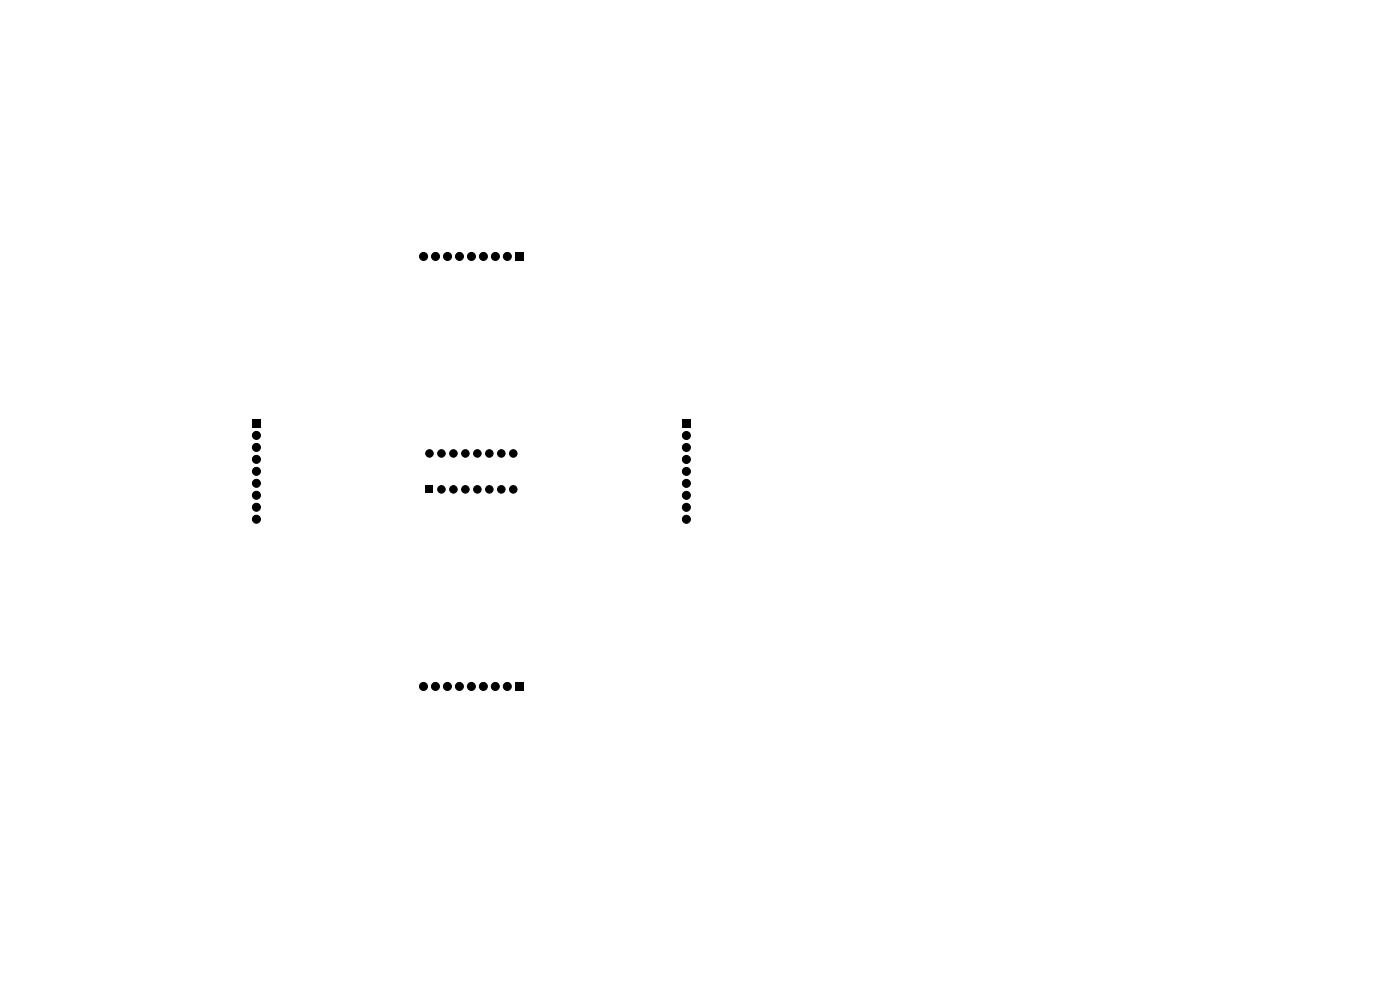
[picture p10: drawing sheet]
<svg xmlns="http://www.w3.org/2000/svg" width="297mm" height="210mm" viewBox="0 0 297 210" stroke-linecap="round" stroke-linejoin="round" font-family="sans-serif">
<path d="M109.3 53.6h1.7v1.7h-1.7zM53.6 89h1.6v1.7h-1.6zM144.8 89h1.7v1.7h-1.7zM90.3 103h1.6v1.6h-1.6zM109.3 144.8h1.7v1.7h-1.7z" fill="#000"/>
<g fill="#000" stroke="#000" stroke-width=".21">
<circle cx="89.9" cy="54.4" r=".85"/>
<circle cx="92.4" cy="54.4" r=".85"/>
<circle cx="94.9" cy="54.4" r=".85"/>
<circle cx="97.5" cy="54.4" r=".85"/>
<circle cx="100" cy="54.4" r=".85"/>
<circle cx="102.6" cy="54.4" r=".85"/>
<circle cx="105.1" cy="54.4" r=".85"/>
<circle cx="107.6" cy="54.4" r=".85"/>
<circle cx="54.4" cy="97.4" r=".85"/>
<circle cx="54.4" cy="92.4" r=".85"/>
<circle cx="54.4" cy="94.9" r=".85"/>
<circle cx="54.4" cy="100" r=".85"/>
<circle cx="91.1" cy="96.2" r=".8"/>
<circle cx="93.6" cy="96.2" r=".8"/>
<circle cx="96.2" cy="96.2" r=".8"/>
<circle cx="98.7" cy="96.2" r=".8"/>
<circle cx="101.3" cy="96.2" r=".8"/>
<circle cx="103.8" cy="96.2" r=".8"/>
<circle cx="106.3" cy="96.2" r=".8"/>
<circle cx="108.9" cy="96.2" r=".8"/>
<circle cx="145.6" cy="92.4" r=".85"/>
<circle cx="145.6" cy="100" r=".85"/>
<circle cx="145.6" cy="94.9" r=".85"/>
<circle cx="145.6" cy="97.5" r=".85"/>
<circle cx="54.4" cy="110.1" r=".85"/>
<circle cx="54.4" cy="107.6" r=".85"/>
<circle cx="54.4" cy="105.1" r=".85"/>
<circle cx="54.4" cy="102.5" r=".85"/>
<circle cx="93.6" cy="103.8" r=".8"/>
<circle cx="96.2" cy="103.8" r=".8"/>
<circle cx="98.7" cy="103.8" r=".8"/>
<circle cx="101.3" cy="103.8" r=".8"/>
<circle cx="103.8" cy="103.8" r=".8"/>
<circle cx="106.3" cy="103.8" r=".8"/>
<circle cx="108.9" cy="103.8" r=".8"/>
<circle cx="145.6" cy="102.5" r=".85"/>
<circle cx="145.6" cy="110.2" r=".85"/>
<circle cx="145.6" cy="105.1" r=".85"/>
<circle cx="145.6" cy="107.6" r=".85"/>
<circle cx="89.8" cy="145.6" r=".85"/>
<circle cx="92.4" cy="145.6" r=".85"/>
<circle cx="94.9" cy="145.6" r=".85"/>
<circle cx="97.5" cy="145.6" r=".85"/>
<circle cx="100" cy="145.6" r=".85"/>
<circle cx="102.5" cy="145.6" r=".85"/>
<circle cx="105.1" cy="145.6" r=".85"/>
<circle cx="107.6" cy="145.6" r=".85"/>
</g>
</svg>
